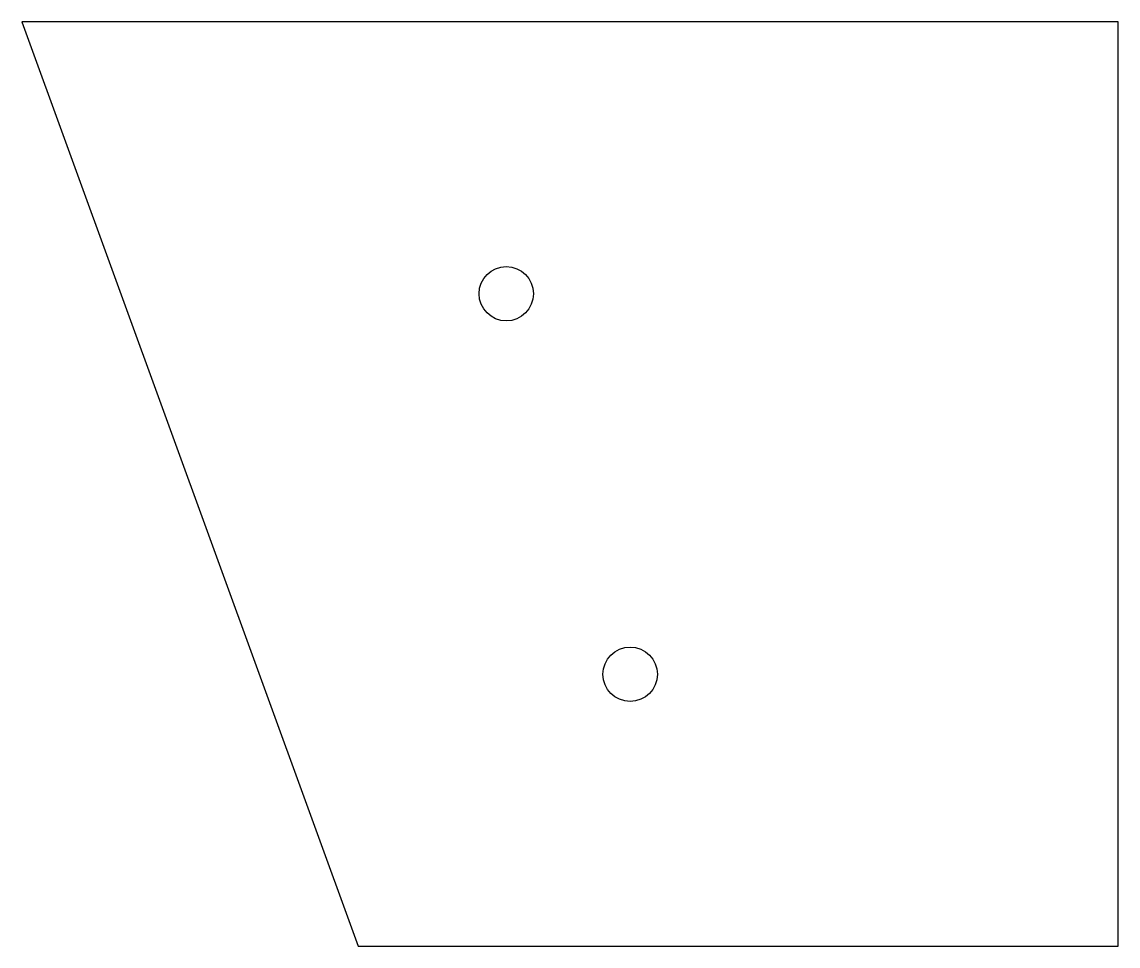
# Model space of a CAD drawing. Header units: millimetres. Extents: x -146.3 to -106, y 162 to 196.
import ezdxf

# ---------------------------------------------------------------- set-up
doc = ezdxf.new("R2010")
doc.units = ezdxf.units.MM
doc.layers.get('0').update_dxf_attribs({"linetype": 'CONTINUOUS'})

msp = doc.modelspace()

# ---------------------------------------------------------------- linework, layer by layer
msp.add_lwpolyline([(-106.011, 162), (-106.011, 196), (-146.336, 196), (-133.961, 162)], close=True)
for centre in [(-128.52, 186), (-123.961, 172)]:
    msp.add_circle(centre, 1)

doc.saveas('drawing.dxf')
